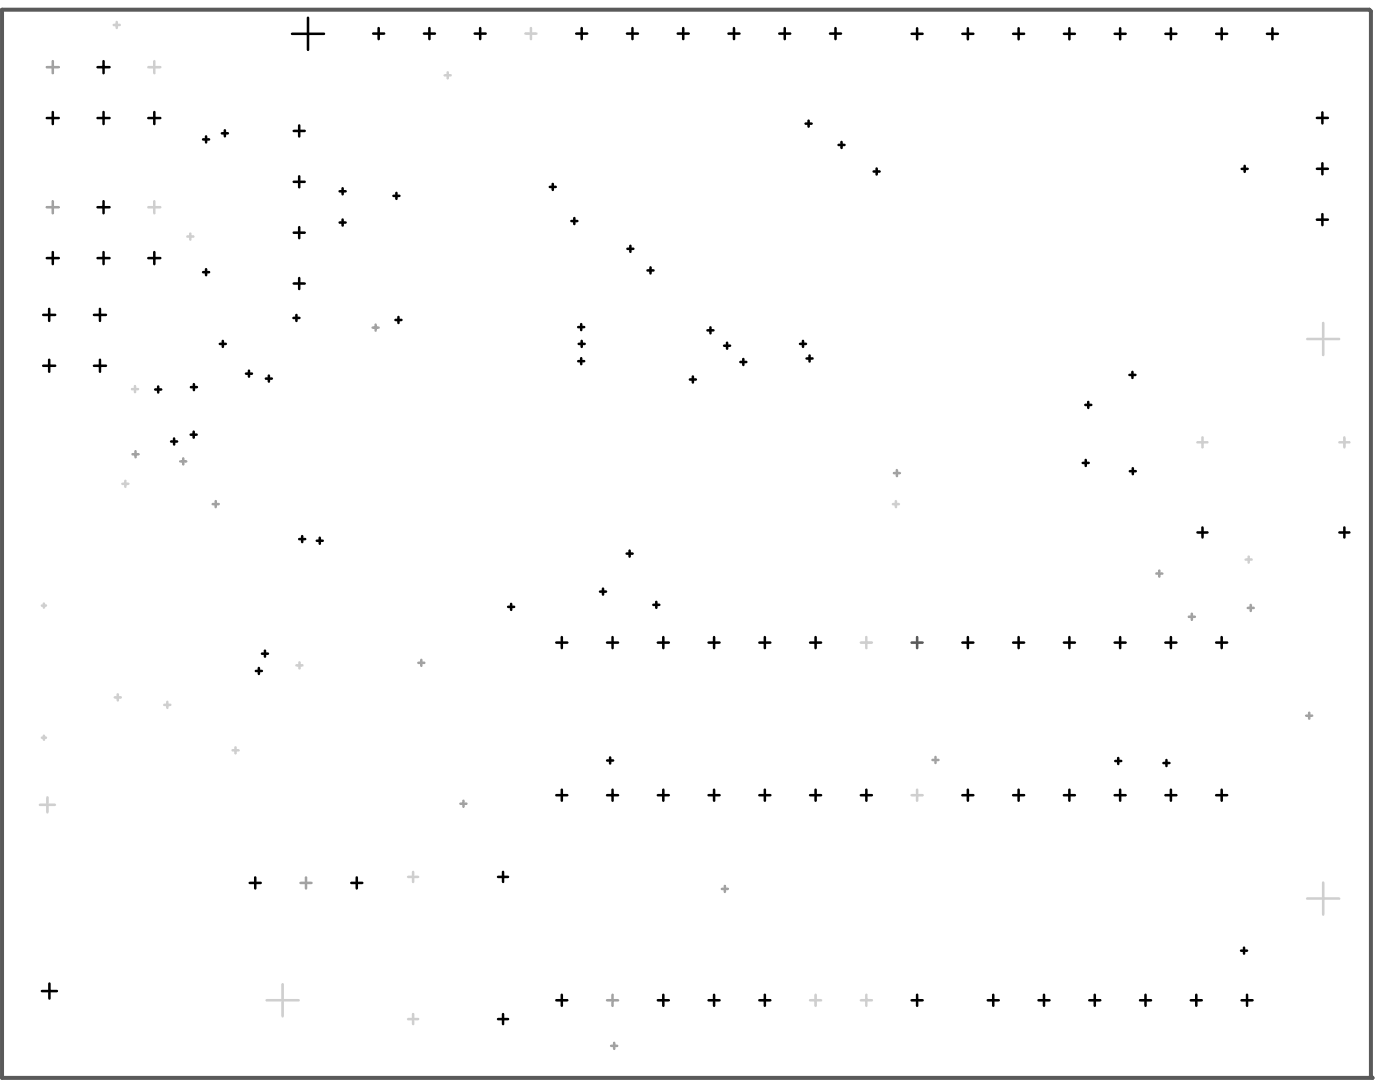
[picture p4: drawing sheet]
<svg xmlns="http://www.w3.org/2000/svg" width="233mm" height="180mm" viewBox="0 0 233 180" stroke-linecap="round" stroke-linejoin="round" font-family="sans-serif">
<path d="M.3 1.6h227.8l.2 .3v177.2l.3 .3h-228.3z" fill="none" stroke="#5a5a5a" stroke-width=".67"/>
<g fill="none" stroke="#a2a2a2" stroke-width=".42">
<path d="M7.8 11.2h2M8.8 10.2v2M7.8 34.5h2M8.8 33.5v2M62.1 54.5h1M62.6 54v1M22.1 75.6h1M22.6 75.1v1M30 76.8h1M30.5 76.3v1M148.9 78.7h1M149.4 78.2v1"/>
<path d="M35.4 83.9h1M35.9 83.4v1M192.6 95.5h1M193.1 95v1M69.7 110.3h1M70.2 109.8v1M198 102.7h1M198.5 102.2v1M207.8 101.2h1M208.3 100.7v1M217.6 119.1h1M218.1 118.6v1"/>
<path d="M76.7 133.8h1M77.2 133.3v1M155.3 126.5h1M155.8 126v1M50.1 146.9h1.8M51 146v1.9M120.2 147.9h1M120.7 147.4v1M101.1 166.5h1.8M101.8 174.1h1M102 165.6v1.8M102.3 173.6v1"/>
</g>
<g fill="none" stroke="#000" stroke-width=".42">
<path d="M7.8 19.6h2M8.8 18.6v2M16.2 19.6h2M16.2 11.2h2M17.2 10.2v2M17.2 18.6v2M24.7 19.6h2M25.7 18.6v2M48.6 5.6h5.4M51.3 3v5.3M62.2 5.6h1.8M63.1 4.7v1.8"/>
<path d="M70.6 5.6h1.8M71.5 4.7v1.8M79.1 5.6h1.8M80 4.7v1.8M96 5.6h1.8M96.9 4.7v1.8M104.4 5.6h1.9M105.3 4.7v1.8M112.9 5.6h1.8M113.8 4.7v1.8M121.3 5.6h1.9M122.3 4.7v1.8"/>
<path d="M129.8 5.6h1.8M130.7 4.7v1.8M138.2 5.6h1.9M139.2 4.7v1.8M151.8 5.6h1.9M152.8 4.7v1.8M160.3 5.6h1.8M161.2 4.7v1.8M168.7 5.6h1.9M169.7 4.7v1.8M177.2 5.6h1.8M178.1 4.7v1.8"/>
<path d="M185.7 5.6h1.8M186.6 4.7v1.8M194.1 5.6h1.8M195 4.7v1.8M202.6 5.6h1.8M203.5 4.7v1.8M211 5.6h1.9M211.9 4.7v1.8M219.3 19.6h1.9M220.3 18.7v1.8M16.2 34.5h2M17.2 33.5v2"/>
<path d="M33.8 23.2h1M34.3 22.7v1M37 22.2h1M37.5 21.7v1M48.9 38.7h1.9M48.9 21.8h1.9M48.9 30.3h1.9M49.8 20.9v1.8M49.8 29.3v1.9M49.8 37.8v1.8M56.6 37h1M56.6 31.8h1"/>
<path d="M57.1 31.3v1M57.1 36.5v1M65.5 32.6h1M66 32.1v1M91.6 31.1h1M92.1 30.6v1M95.2 36.8h1M95.7 36.3v1M134.2 20.6h1M134.7 20.1v1M139.7 24.1h1M140.2 23.6v1"/>
<path d="M145.5 28.5h1M146 28v1M206.8 28.1h1M207.3 27.6v1M219.3 28.1h1.9M219.3 36.6h1.9M220.3 27.2v1.8M220.3 35.6v1.9M7.2 52.4h2M7.8 43h2M8.2 51.4v2M8.2 59.9v2"/>
<path d="M8.8 42v2M15.6 52.4h2M16.2 43h2M16.6 51.4v2M16.6 59.9v2M17.2 42v2M24.7 43h2M25.7 42v2M33.8 45.3h1M34.3 44.8v1M36.6 57.2h1M37.1 56.7v1"/>
<path d="M48.9 52.9h1M48.9 47.2h1.9M49.4 52.4v1M49.8 46.3v1.8M65.9 53.3h1M66.4 52.8v1M96.3 54.4h1M96.4 57.2h1M96.8 53.9v1M96.8 59.6v1M96.9 56.7v1M104.5 41.4h1"/>
<path d="M105 40.9v1M107.9 45h.9M108.4 44.5v1M117.8 55h1M118.3 54.5v1M120.6 57.5h1M121.1 57v1M123.8 59.7v1M133.3 57.2h.9M133.8 56.7v1M134.3 59.7h1M134.8 59.2v1"/>
<path d="M7.2 60.9h2M15.6 60.9h2M25.9 64.8h.9M26.3 64.3v1M28.5 73.5h1M29 73v1M31.8 72.3h1M31.8 64.4h1M32.3 71.8v1M32.3 63.9v1M41 62.2h1M41.5 61.7v1"/>
<path d="M44.3 63h1M44.8 62.5v1M96.3 60.1h1M114.9 63.2h1M115.4 62.7v1M123.3 60.2h1M180.3 77h1M180.8 67.4h1M180.8 76.5v1M181.3 66.9v1M188.1 62.4h1M188.2 78.4h1"/>
<path d="M188.6 61.9v1M188.7 77.9v1M49.8 89.7h1M50.3 89.2v1M52.8 90h1M53.3 89.5v1M99.9 98.5h1M100.4 98v1M104.4 92.1h1M104.9 91.6v1M199.5 88.6h1.6M200.3 87.8v1.7"/>
<path d="M223.1 88.6h1.7M223.9 87.8v1.7M42.6 111.7h1M43.1 111.2v1M43.6 108.8h1M44.1 108.3v1M84.6 101h1M85.1 100.5v1M92.7 107h1.8M93.6 106v1.9M101.1 107h1.8M102 106v1.9"/>
<path d="M108.8 100.7h1M109.3 100.2v1M109.6 107h1.8M110.5 106v1.9M118 107h1.9M118.9 106v1.9M126.5 107h1.8M127.4 106v1.9M134.9 107h1.9M135.8 106v1.9M160.3 107h1.8M161.2 106v1.9"/>
<path d="M168.7 107h1.9M169.7 106v1.9M177.2 107h1.8M178.1 106v1.9M185.7 107h1.8M186.6 106v1.9M194.1 107h1.8M195 106v1.9M202.6 107h1.8M203.5 106v1.9M92.7 132.4h1.8M93.6 131.4v1.9"/>
<path d="M101.1 132.4h1.8M101.1 126.6h1M101.6 126.1v1M102 131.4v1.9M109.6 132.4h1.8M110.5 131.4v1.9M118 132.4h1.9M118.9 131.4v1.9M126.5 132.4h1.8M127.4 131.4v1.9M134.9 132.4h1.9M135.8 131.4v1.9"/>
<path d="M143.4 132.4h1.8M144.3 131.4v1.9M160.3 132.4h1.8M161.2 131.4v1.9M168.7 132.4h1.9M169.7 131.4v1.9M177.2 132.4h1.8M178.1 131.4v1.9M185.7 132.4h1.8M185.8 126.7h1M186.3 126.2v1M186.6 131.4v1.9"/>
<path d="M193.8 127h1M194.1 132.4h1.8M194.3 126.5v1M195 131.4v1.9M202.6 132.4h1.8M203.5 131.4v1.9M41.6 146.9h1.8M42.5 146v1.9M58.5 146.9h1.8M59.4 146v1.9M83 145.9h1.6M83.8 145.1v1.7"/>
<path d="M206.7 158.2h1M207.2 157.7v1M7 164.9h2.5M8.2 163.7v2.5M83 169.6h1.6M83.8 168.8v1.6M92.7 166.5h1.8M93.6 165.6v1.8M109.6 166.5h1.8M110.5 165.6v1.8M118 166.5h1.9M118.9 165.6v1.8"/>
<path d="M126.5 166.5h1.8M127.4 165.6v1.8M151.8 166.5h1.9M152.8 165.6v1.8M164.5 166.5h1.9M165.4 165.6v1.8M173 166.5h1.8M173.9 165.6v1.8M181.4 166.5h1.9M182.3 165.6v1.8M189.9 166.5h1.8M190.8 165.6v1.8"/>
<path d="M198.3 166.5h1.9M199.3 165.6v1.8M206.8 166.5h1.8M207.7 165.6v1.8"/>
</g>
<g fill="none" stroke="#cfcfcf" stroke-width=".42">
<path d="M18.9 4.2h1M19.4 3.7v1M24.7 11.2h2M25.7 10.2v2M74.1 12.5h1M74.6 12v1M87.5 5.6h1.8M88.4 4.7v1.8M24.7 34.5h2M25.7 33.5v2M31.2 39.4h1M31.7 38.9v1"/>
<path d="M217.7 56.4h5.4M220.4 53.8v5.3M22 64.8h1M22.5 64.3v1M199.5 73.6h1.6M200.3 72.8v1.7M223.1 73.6h1.7M223.9 72.8v1.7M20.4 80.5h1M20.9 80v1M148.7 83.9h1M149.2 83.4v1"/>
<path d="M207.5 93.1h1M208 92.6v1M7 100.8h.6M7.3 100.5v.6M19.1 116.1h1M19.6 115.6v1M27.4 117.3h1M27.9 116.8v1M49.4 110.7h1M49.9 110.2v1M143.4 107h1.8M144.3 106v1.9"/>
<path d="M6.6 134h2.5M7 122.8h.6M7.3 122.5v.6M7.9 132.7v2.5M38.7 124.9h1M39.2 124.4v1M151.8 132.4h1.9M152.8 131.4v1.9M68 145.9h1.6M68.8 145.1v1.7M217.7 149.5h5.4M220.4 146.9v5.3"/>
<path d="M44.4 166.5h5.3M47.1 163.8v5.3M68 169.6h1.6M68.8 168.8v1.6M134.9 166.5h1.9M135.8 165.6v1.8M143.4 166.5h1.8M144.3 165.6v1.8"/>
</g>
<path d="M151.8 107h1.9M152.8 106v1.9" fill="none" stroke="#565656" stroke-width=".42"/>
</svg>
